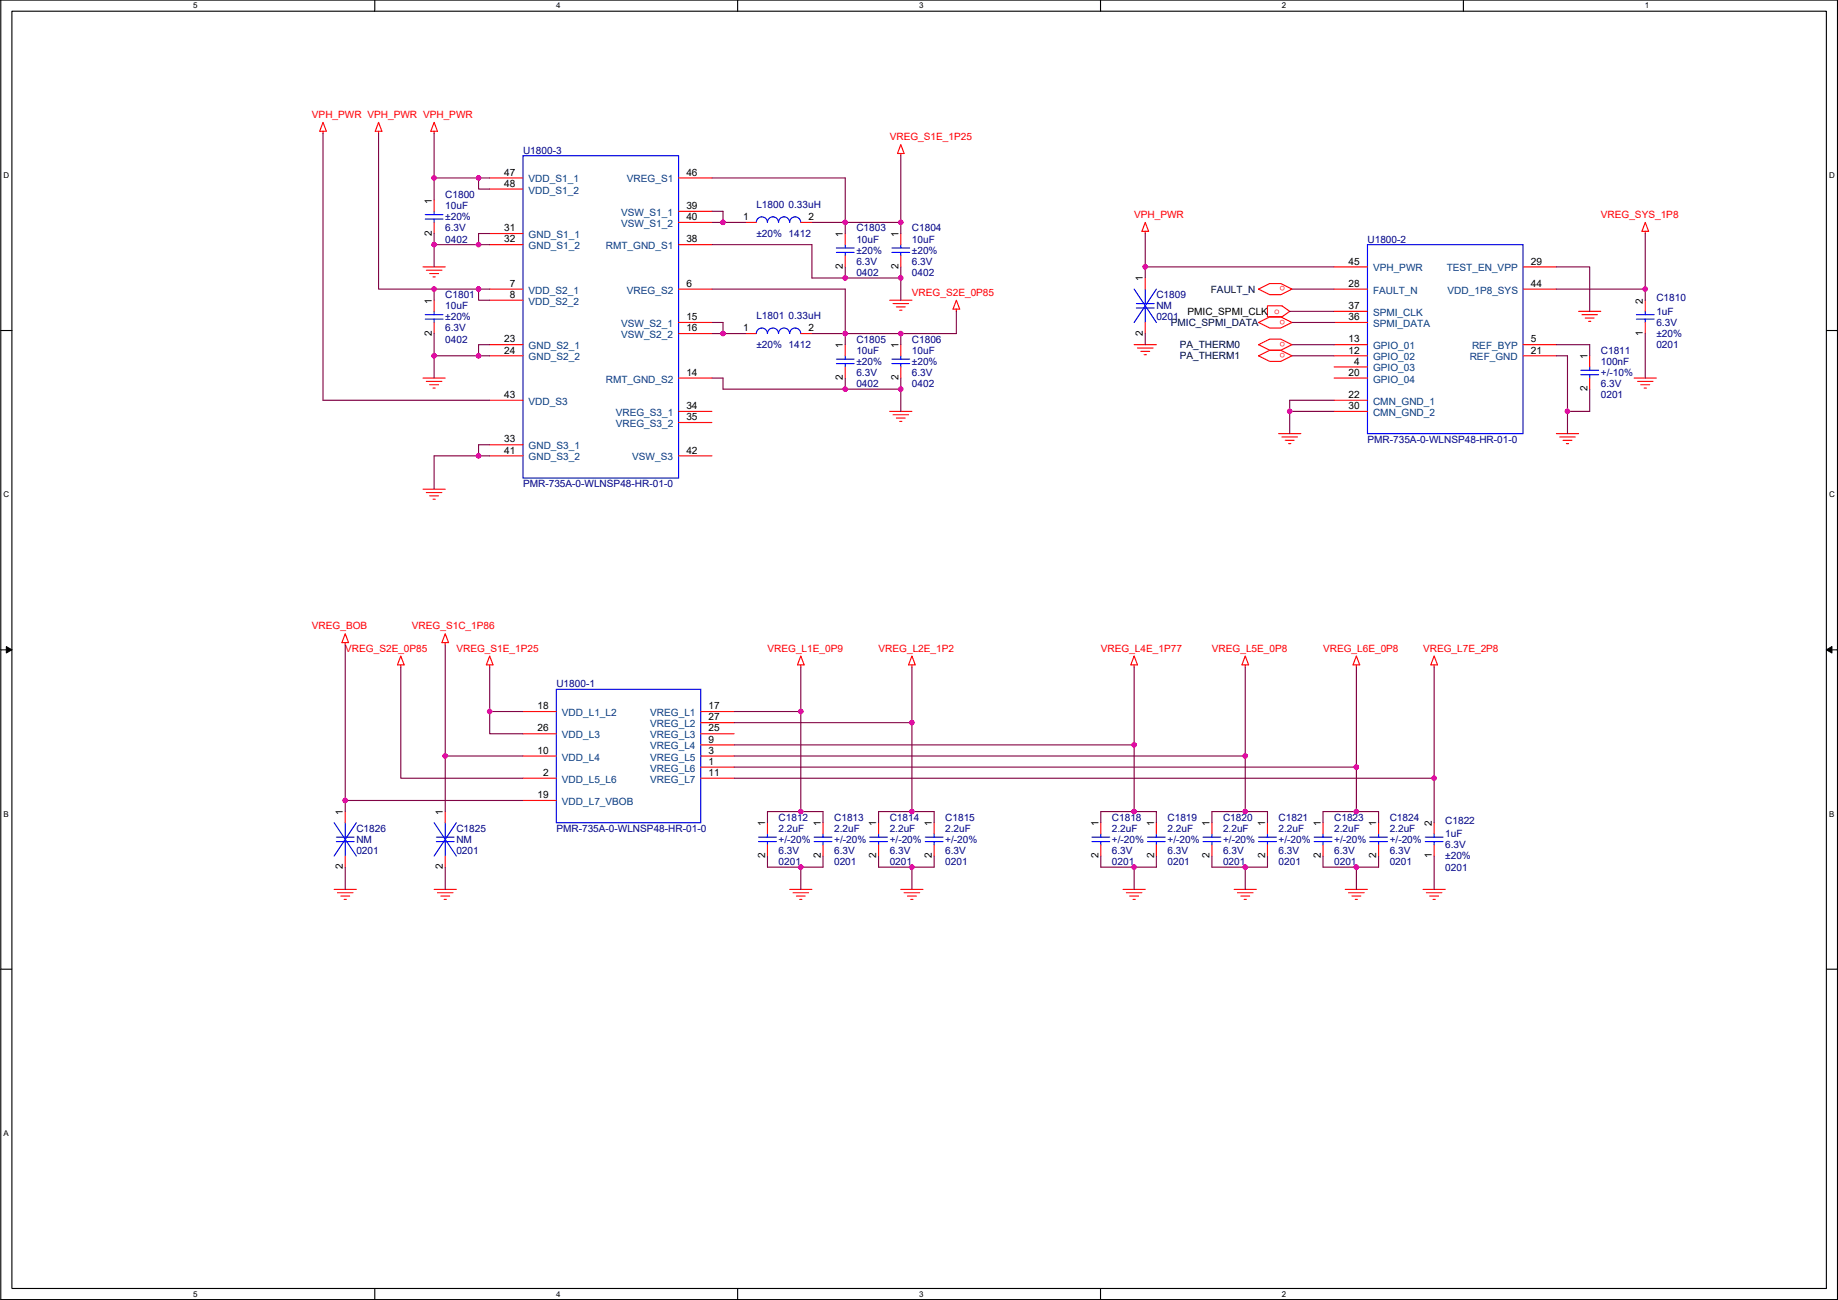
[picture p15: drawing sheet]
<svg xmlns="http://www.w3.org/2000/svg" width="420mm" height="297mm" viewBox="0 0 420 297" stroke-linecap="round" stroke-linejoin="round" font-family="sans-serif">
<defs><g id="words">
<g font-size="2.3" fill="#f00">
<text x="71.3" y="27">VPH_PWR VPH_PWR VPH_PWR</text>
<text x="203.4" y="32">VREG_S1E_1P25</text>
<text x="259.3" y="49.8">VPH_PWR</text>
<text x="365.9" y="49.8">VREG_SYS_1P8</text>
<text x="293.8" y="65.4" transform="rotate(180 293.8 65.4)">o</text>
<text x="208.5" y="67.6">VREG_S2E_0P85</text>
<text x="291.3" y="71.7">o</text>
<text x="293.8" y="73" transform="rotate(180 293.8 73)">o</text>
<text x="293.8" y="78.1" transform="rotate(180 293.8 78.1)">o</text>
<text x="293.8" y="80.7" transform="rotate(180 293.8 80.7)">o</text>
<text x="71.3" y="143.8">VREG_BOB</text>
<text x="94.2" y="143.8">VREG_S1C_1P86</text>
<text x="78.9" y="148.9">VREG_S2E_0P85</text>
<text x="104.3" y="148.9">VREG_S1E_1P25</text>
<text x="175.4" y="148.9">VREG_L1E_0P9</text>
<text x="200.8" y="148.9">VREG_L2E_1P2</text>
<text x="251.6" y="148.9">VREG_L4E_1P77</text>
<text x="277" y="148.9">VREG_L5E_0P8</text>
<text x="302.4" y="148.9">VREG_L6E_0P8</text>
<text x="325.3" y="148.9">VREG_L7E_2P8</text>
</g>
<g font-size="2.3" fill="#000080">
<text x="119.6" y="35.1">U1800-3</text>
<text x="101.8" y="45.3">C1800</text>
<text x="101.8" y="47.8">10uF</text>
<text x="172.9" y="47.5">L1800</text>
<text x="180.3" y="47.5">0.33uH</text>
<text x="101.8" y="52.9">6.3V</text>
<text x="101.8" y="50.3">±20%</text>
<text x="195.8" y="52.9">C1803</text>
<text x="208.5" y="52.9">C1804</text>
<text x="101.8" y="55.4">0402</text>
<text x="172.9" y="54.1">±20% 1412</text>
<text x="195.8" y="55.4">10uF</text>
<text x="195.8" y="58">±20%</text>
<text x="208.5" y="55.4">10uF</text>
<text x="208.5" y="58">±20%</text>
<text x="312.6" y="55.4">U1800-2</text>
<text x="195.8" y="63">0402</text>
<text x="195.8" y="60.5">6.3V</text>
<text x="208.5" y="63">0402</text>
<text x="208.5" y="60.5">6.3V</text>
<text x="101.8" y="68.1">C1801</text>
<text x="101.8" y="70.7">10uF</text>
<text x="264.3" y="68.1">C1809</text>
<text x="264.3" y="70.7">NM</text>
<text x="378.6" y="68.9">C1810</text>
<text x="378.6" y="71.9">1uF</text>
<text x="101.8" y="75.7">6.3V</text>
<text x="101.8" y="73.2">±20%</text>
<text x="172.9" y="72.9">L1801</text>
<text x="180.3" y="72.9">0.33uH</text>
<text x="264.3" y="73.2">0201</text>
<text x="378.6" y="74.5">6.3V</text>
<text x="378.6" y="77">±20%</text>
<text x="101.8" y="78.3">0402</text>
<text x="172.9" y="79.5">±20% 1412</text>
<text x="195.8" y="78.3">C1805</text>
<text x="195.8" y="80.8">10uF</text>
<text x="195.8" y="83.4">±20%</text>
<text x="208.5" y="78.3">C1806</text>
<text x="208.5" y="80.8">10uF</text>
<text x="208.5" y="83.4">±20%</text>
<text x="365.9" y="80.8">C1811</text>
<text x="365.9" y="83.4">100nF</text>
<text x="378.6" y="79.5">0201</text>
<text x="195.8" y="88.4">0402</text>
<text x="195.8" y="85.9">6.3V</text>
<text x="208.5" y="88.4">0402</text>
<text x="208.5" y="85.9">6.3V</text>
<text x="365.9" y="88.4">6.3V</text>
<text x="365.9" y="85.9">+/-10%</text>
<text x="365.9" y="91">0201</text>
<text x="312.6" y="101.1">PMR-735A-0-WLNSP48-HR-01-0</text>
<text x="119.6" y="111.3">PMR-735A-0-WLNSP48-HR-01-0</text>
<text x="127.2" y="157">U1800-1</text>
<text x="81.5" y="190">C1826</text>
<text x="104.3" y="190">C1825</text>
<text x="127.2" y="190">PMR-735A-0-WLNSP48-HR-01-0</text>
<text x="178" y="187.5">C1812</text>
<text x="178" y="190">2.2uF</text>
<text x="190.7" y="187.5">C1813</text>
<text x="190.7" y="190">2.2uF</text>
<text x="203.4" y="187.5">C1814</text>
<text x="203.4" y="190">2.2uF</text>
<text x="216.1" y="187.5">C1815</text>
<text x="216.1" y="190">2.2uF</text>
<text x="254.2" y="187.5">C1818</text>
<text x="254.2" y="190">2.2uF</text>
<text x="266.9" y="187.5">C1819</text>
<text x="266.9" y="190">2.2uF</text>
<text x="279.6" y="187.5">C1820</text>
<text x="279.6" y="190">2.2uF</text>
<text x="292.3" y="187.5">C1821</text>
<text x="292.3" y="190">2.2uF</text>
<text x="305" y="187.5">C1823</text>
<text x="305" y="190">2.2uF</text>
<text x="317.7" y="187.5">C1824</text>
<text x="317.7" y="190">2.2uF</text>
<text x="330.4" y="188.3">C1822</text>
<text x="330.4" y="191.3">1uF</text>
<text x="81.5" y="192.6">NM</text>
<text x="81.5" y="195.1">0201</text>
<text x="104.3" y="192.6">NM</text>
<text x="104.3" y="195.1">0201</text>
<text x="178" y="197.7">0201</text>
<text x="178" y="195.1">6.3V</text>
<text x="178" y="192.6">+/-20%</text>
<text x="190.7" y="197.7">0201</text>
<text x="190.7" y="195.1">6.3V</text>
<text x="190.7" y="192.6">+/-20%</text>
<text x="203.4" y="197.7">0201</text>
<text x="203.4" y="195.1">6.3V</text>
<text x="203.4" y="192.6">+/-20%</text>
<text x="216.1" y="197.7">0201</text>
<text x="216.1" y="195.1">6.3V</text>
<text x="216.1" y="192.6">+/-20%</text>
<text x="254.2" y="197.7">0201</text>
<text x="254.2" y="195.1">6.3V</text>
<text x="254.2" y="192.6">+/-20%</text>
<text x="266.9" y="197.7">0201</text>
<text x="266.9" y="195.1">6.3V</text>
<text x="266.9" y="192.6">+/-20%</text>
<text x="279.6" y="197.7">0201</text>
<text x="279.6" y="195.1">6.3V</text>
<text x="279.6" y="192.6">+/-20%</text>
<text x="292.3" y="197.7">0201</text>
<text x="292.3" y="195.1">6.3V</text>
<text x="292.3" y="192.6">+/-20%</text>
<text x="305" y="197.7">0201</text>
<text x="305" y="195.1">6.3V</text>
<text x="305" y="192.6">+/-20%</text>
<text x="317.7" y="197.7">0201</text>
<text x="317.7" y="195.1">6.3V</text>
<text x="317.7" y="192.6">+/-20%</text>
<text x="330.4" y="193.8">6.3V</text>
<text x="330.4" y="196.4">±20%</text>
<text x="330.4" y="198.9">0201</text>
</g>
<g font-size="2.3">
<text x="115.2" y="40.1">47</text>
<text x="156.9" y="40.1">46</text>
<text x="98.7" y="46.5" transform="rotate(-90 98.7 46.5)">1</text>
<text x="115.2" y="42.7">48</text>
<text x="156.9" y="47.8">39</text>
<text x="98.7" y="53.9" transform="rotate(-90 98.7 53.9)">2</text>
<text x="115.2" y="52.8">31</text>
<text x="156.9" y="50.3">40</text>
<text x="169.9" y="50.3">1</text>
<text x="184.8" y="50.3">2</text>
<text x="115.2" y="55.4">32</text>
<text x="156.9" y="55.4">38</text>
<text x="192.7" y="54.1" transform="rotate(-90 192.7 54.1)">1</text>
<text x="205.4" y="54.1" transform="rotate(-90 205.4 54.1)">1</text>
<text x="116.5" y="65.5">7</text>
<text x="156.9" y="65.5">6</text>
<text x="192.7" y="61.5" transform="rotate(-90 192.7 61.5)">2</text>
<text x="205.4" y="61.5" transform="rotate(-90 205.4 61.5)">2</text>
<text x="261.3" y="64.3" transform="rotate(-90 261.3 64.3)">1</text>
<text x="308.3" y="60.5">45</text>
<text x="308.3" y="65.5">28</text>
<text x="349.9" y="60.5">29</text>
<text x="349.9" y="65.5">44</text>
<text x="98.7" y="69.4" transform="rotate(-90 98.7 69.4)">1</text>
<text x="116.5" y="68.1">8</text>
<text x="271.5" y="71.9">PMIC_SPMI_CLK</text>
<text x="308.3" y="70.6">37</text>
<text x="375.6" y="69.4" transform="rotate(-90 375.6 69.4)">2</text>
<text x="98.7" y="76.8" transform="rotate(-90 98.7 76.8)">2</text>
<text x="156.9" y="73.2">15</text>
<text x="156.9" y="75.7">16</text>
<text x="169.9" y="75.7">1</text>
<text x="184.8" y="75.7">2</text>
<text x="261.3" y="76.8" transform="rotate(-90 261.3 76.8)">2</text>
<text x="308.3" y="73.2">36</text>
<text x="375.6" y="76.8" transform="rotate(-90 375.6 76.8)">1</text>
<text x="115.2" y="78.2">23</text>
<text x="115.2" y="80.8">24</text>
<text x="192.7" y="79.5" transform="rotate(-90 192.7 79.5)">1</text>
<text x="205.4" y="79.5" transform="rotate(-90 205.4 79.5)">1</text>
<text x="308.3" y="78.2">13</text>
<text x="308.3" y="80.8">12</text>
<text x="309.6" y="83.3">4</text>
<text x="349.9" y="80.8">21</text>
<text x="349.9" y="78.2">5</text>
<text x="362.9" y="82.1" transform="rotate(-90 362.9 82.1)">1</text>
<text x="156.9" y="85.9">14</text>
<text x="192.7" y="86.9" transform="rotate(-90 192.7 86.9)">2</text>
<text x="205.4" y="86.9" transform="rotate(-90 205.4 86.9)">2</text>
<text x="308.3" y="85.9">20</text>
<text x="362.9" y="89.5" transform="rotate(-90 362.9 89.5)">2</text>
<text x="115.2" y="90.9">43</text>
<text x="156.9" y="93.5">34</text>
<text x="308.3" y="90.9">22</text>
<text x="308.3" y="93.5">30</text>
<text x="115.2" y="101.1">33</text>
<text x="156.9" y="96">35</text>
<text x="115.2" y="103.6">41</text>
<text x="156.9" y="103.6">42</text>
<text x="122.9" y="162.1">18</text>
<text x="122.9" y="167.1">26</text>
<text x="162" y="162.1">17</text>
<text x="162" y="164.6">27</text>
<text x="162" y="167.1">25</text>
<text x="122.9" y="172.2">10</text>
<text x="162" y="169.7">9</text>
<text x="162" y="172.2">3</text>
<text x="124.1" y="177.3">2</text>
<text x="162" y="174.8">1</text>
<text x="162" y="177.3">11</text>
<text x="122.9" y="182.4">19</text>
<text x="78.4" y="186.2" transform="rotate(-90 78.4 186.2)">1</text>
<text x="101.2" y="186.2" transform="rotate(-90 101.2 186.2)">1</text>
<text x="174.9" y="188.7" transform="rotate(-90 174.9 188.7)">1</text>
<text x="187.6" y="188.7" transform="rotate(-90 187.6 188.7)">1</text>
<text x="200.3" y="188.7" transform="rotate(-90 200.3 188.7)">1</text>
<text x="213" y="188.7" transform="rotate(-90 213 188.7)">1</text>
<text x="251.1" y="188.7" transform="rotate(-90 251.1 188.7)">1</text>
<text x="263.8" y="188.7" transform="rotate(-90 263.8 188.7)">1</text>
<text x="276.5" y="188.7" transform="rotate(-90 276.5 188.7)">1</text>
<text x="289.2" y="188.7" transform="rotate(-90 289.2 188.7)">1</text>
<text x="301.9" y="188.7" transform="rotate(-90 301.9 188.7)">1</text>
<text x="314.6" y="188.7" transform="rotate(-90 314.6 188.7)">1</text>
<text x="327.3" y="188.7" transform="rotate(-90 327.3 188.7)">2</text>
<text x="174.9" y="196.1" transform="rotate(-90 174.9 196.1)">2</text>
<text x="187.6" y="196.1" transform="rotate(-90 187.6 196.1)">2</text>
<text x="200.3" y="196.1" transform="rotate(-90 200.3 196.1)">2</text>
<text x="213" y="196.1" transform="rotate(-90 213 196.1)">2</text>
<text x="251.1" y="196.1" transform="rotate(-90 251.1 196.1)">2</text>
<text x="263.8" y="196.1" transform="rotate(-90 263.8 196.1)">2</text>
<text x="276.5" y="196.1" transform="rotate(-90 276.5 196.1)">2</text>
<text x="289.2" y="196.1" transform="rotate(-90 289.2 196.1)">2</text>
<text x="301.9" y="196.1" transform="rotate(-90 301.9 196.1)">2</text>
<text x="314.6" y="196.1" transform="rotate(-90 314.6 196.1)">2</text>
<text x="327.3" y="196.1" transform="rotate(-90 327.3 196.1)">1</text>
<text x="78.4" y="198.7" transform="rotate(-90 78.4 198.7)">2</text>
<text x="101.2" y="198.7" transform="rotate(-90 101.2 198.7)">2</text>
</g>
<g font-size="2.3" fill="#004080">
<text x="120.8" y="41.7">VDD_S1_1</text>
<text x="143.3" y="41.7">VREG_S1</text>
<text x="120.8" y="44.2">VDD_S1_2</text>
<text x="142" y="49.3">VSW_S1_1</text>
<text x="142" y="51.9">VSW_S1_2</text>
<text x="120.8" y="54.4">GND_S1_1</text>
<text x="120.8" y="56.9">GND_S1_2</text>
<text x="138.5" y="56.9">RMT_GND_S1</text>
<text x="313.9" y="62">VPH_PWR</text>
<text x="330.7" y="62">TEST_EN_VPP</text>
<text x="120.8" y="67.1">VDD_S2_1</text>
<text x="120.8" y="69.6">VDD_S2_2</text>
<text x="143.3" y="67.1">VREG_S2</text>
<text x="313.9" y="67.1">FAULT_N</text>
<text x="330.9" y="67.1">VDD_1P8_SYS</text>
<text x="142" y="74.7">VSW_S2_1</text>
<text x="142" y="77.3">VSW_S2_2</text>
<text x="313.9" y="72.2">SPMI_CLK</text>
<text x="313.9" y="74.7">SPMI_DATA</text>
<text x="120.8" y="79.8">GND_S2_1</text>
<text x="120.8" y="82.3">GND_S2_2</text>
<text x="313.9" y="79.8">GPIO_01</text>
<text x="313.9" y="82.3">GPIO_02</text>
<text x="336" y="82.3">REF_GND</text>
<text x="336.5" y="79.8">REF_BYP</text>
<text x="138.5" y="87.4">RMT_GND_S2</text>
<text x="313.9" y="84.9">GPIO_03</text>
<text x="313.9" y="87.4">GPIO_04</text>
<text x="120.8" y="92.5">VDD_S3</text>
<text x="140.8" y="95">VREG_S3_1</text>
<text x="313.9" y="92.5">CMN_GND_1</text>
<text x="313.9" y="95">CMN_GND_2</text>
<text x="140.8" y="97.6">VREG_S3_2</text>
<text x="120.8" y="102.7">GND_S3_1</text>
<text x="120.8" y="105.2">GND_S3_2</text>
<text x="144.5" y="105.2">VSW_S3</text>
<text x="128.4" y="163.6">VDD_L1_L2</text>
<text x="148.6" y="163.6">VREG_L1</text>
<text x="148.6" y="166.2">VREG_L2</text>
<text x="128.4" y="168.7">VDD_L3</text>
<text x="128.4" y="173.8">VDD_L4</text>
<text x="148.6" y="168.7">VREG_L3</text>
<text x="148.6" y="171.2">VREG_L4</text>
<text x="148.6" y="173.8">VREG_L5</text>
<text x="128.4" y="178.9">VDD_L5_L6</text>
<text x="148.6" y="176.3">VREG_L6</text>
<text x="148.6" y="178.9">VREG_L7</text>
<text x="128.4" y="183.9">VDD_L7_VBOB</text>
</g>
<g font-size="2.3" fill="#000040">
<text x="276.8" y="66.8">FAULT_N</text>
<text x="267.6" y="74.5">PMIC_SPMI_DATA</text>
<text x="269.7" y="79.5">PA_THERM0</text>
<text x="269.7" y="82.1">PA_THERM1</text>
</g>
<g font-size="1.8">
<text x="44.2" y="1.9">5</text>
<text x="127.1" y="1.9">4</text>
<text x="210.1" y="1.9">3</text>
<text x="293" y="1.9">2</text>
<text x="376" y="1.9">1</text>
<text x=".8" y="40.7">D</text>
<text x="418.1" y="40.7">D</text>
<text x=".8" y="113.6">C</text>
<text x="418.1" y="113.6">C</text>
<text x=".8" y="186.6">B</text>
<text x="418.1" y="186.6">B</text>
<text x=".8" y="259.5">A</text>
<text x="44.2" y="296.3">5</text>
<text x="127.1" y="296.3">4</text>
<text x="210.1" y="296.3">3</text>
<text x="293" y="296.3">2</text>
</g>
</g></defs>
<path d="M.2 0h419.8v296.9h-419.8zM2.7 2.6h414.8v291.8h-414.8z" fill="none" stroke="#000" stroke-width=".25"/>
<g fill="#fff">
<path d="M44.2 .3h1v2h-1z"/>
<path d="M44.2 294.7h1v2h-1z"/>
</g>
<path d="M85.7 0v2.6M85.7 294.4v2.5" fill="none" stroke="#000" stroke-width=".25"/>
<g fill="#fff">
<path d="M127.1 .3h1v2h-1z"/>
<path d="M127.1 294.7h1v2h-1z"/>
</g>
<path d="M168.6 0v2.6M168.6 294.4v2.5" fill="none" stroke="#000" stroke-width=".25"/>
<g fill="#fff">
<path d="M210.1 .3h1v2h-1z"/>
<path d="M210.1 294.7h1v2h-1z"/>
</g>
<path d="M251.6 0v2.6M251.6 294.4v2.5" fill="none" stroke="#000" stroke-width=".25"/>
<g fill="#fff">
<path d="M293 .3h1v2h-1z"/>
<path d="M293 294.7h1v2h-1z"/>
</g>
<path d="M334.5 0v2.6" fill="none" stroke="#000" stroke-width=".25"/>
<g fill="#fff">
<path d="M376 .3h1v2h-1z"/>
<path d="M.8 39h1.3v2.1h-1.3z"/>
<path d="M418.1 39h1.3v2.1h-1.3z"/>
<path d="M.8 112h1.3v2h-1.3z"/>
<path d="M418.1 112h1.3v2h-1.3z"/>
</g>
<path d="M.2 75.5h2.5M417.5 75.5h2.5" fill="none" stroke="#000" stroke-width=".25"/>
<g fill="#fff">
<path d="M.8 185h1.2v2h-1.2z"/>
<path d="M418.1 185h1.2v2h-1.2z"/>
</g>
<path d="M.2 148.5h2.5M417.5 148.5h2.5" fill="none" stroke="#000" stroke-width=".25"/>
<path d="M1.4 147.7l1.3 .8-1.3 .7zM417.5 148.5l1.3-.8v1.5z" fill="#000" stroke="#000" stroke-width=".23"/>
<path d="M.8 257.9h1.2v2h-1.2z" fill="#fff"/>
<path d="M.2 221.4h2.5M417.5 221.4h2.5" fill="none" stroke="#000" stroke-width=".25"/>
<g fill="none" stroke="#f00" stroke-width=".25">
<path d="M73.8 30v.5M73.8 28l.8 2h-1.5zM86.5 30v.5M86.5 28l.8 2h-1.5zM99.2 28l.8 2h-1.5zM99.2 30v.5M205.9 33l.8 2.1h-1.5zM205.9 35.1v.5M99.2 45.7v2.6M99.2 50.8v2.6M111.9 40.7h7.7M111.9 43.2h7.7"/>
<path d="M111.9 53.4h7.7M111.9 55.9h7.7M155.1 40.7h7.6M155.1 48.3h7.6M155.1 50.8h7.6M155.1 55.9h7.6M170.4 50.8h2.5M183.1 50.8h2.5M193.2 53.4v2.5M193.2 58.4v2.6M205.9 53.4v2.5M205.9 58.4v2.6"/>
<path d="M261.8 52.9v.5M261.8 50.8l.8 2.1h-1.6zM376.1 52.9v.5M376.1 50.8l.8 2.1h-1.6zM96.7 61h5.1M97.5 61.7h3.5M98.2 62.5h2.1M99 63.3h.5M99.2 68.6v2.5M99.2 73.7v2.5M111.9 66.1h7.7M111.9 68.6h7.7"/>
<path d="M111.9 78.8h7.7M155.1 66.1h7.6M155.1 73.7h7.6M155.1 76.2h7.6M170.4 76.2h2.5M183.1 76.2h2.5M193.2 78.8v2.5M203.4 68.6h5.1M204.1 69.4h3.6M204.9 70.1h2M205.7 70.9h.5M205.9 78.8v2.5"/>
<path d="M218.6 68.6l.8 2h-1.5zM218.6 70.6v.5M259.3 78.8h5M260 79.5h3.6M261.8 63.5v2.6M261.8 73.7v2.5M287.7 66.1l2.5-1.3h2.6l2.5 1.3-2.5 1.2h-2.6zM287.7 73.7l2.5-1.3h2.6l2.5 1.3-2.5 1.3h-2.6zM287.7 78.8l2.5-1.3h2.6l2.5 1.3-2.5 1.2h-2.6zM289.7 69.9h3.3l1.8 1.2-1.8 1.3h-3.3zM305 61h7.6M305 66.1h7.6"/>
<path d="M305 71.1h7.6M305 73.7h7.6M305 78.8h7.6M348.2 61h7.6M348.2 66.1h7.6M348.2 78.8h7.6M360.9 71.1h5M361.6 71.9h3.6M362.4 72.7h2M363.1 73.4h.6M376.1 73.7v2.5M376.1 68.6v2.5"/>
<path d="M96.7 86.4h5.1M97.5 87.1h3.5M98.2 87.9h2.1M99 88.7h.5M111.9 81.3h7.7M111.9 91.5h7.7M155.1 86.4h7.6M155.1 94h7.6M155.1 96.5h7.6M193.2 83.8v2.6M203.4 94h5.1M204.1 94.8h3.6"/>
<path d="M204.9 95.5h2M205.7 96.3h.5M205.9 83.8v2.6M260.8 80.3h2M261.5 81h.6M287.7 81.3l2.5-1.3h2.6l2.5 1.3-2.5 1.3h-2.6zM292.3 99.1h5.1M293 99.8h3.6M305 81.3h7.6M305 83.8h7.6M305 86.4h7.6M305 91.5h7.6"/>
<path d="M305 94h7.6M348.2 81.3h7.6M355.8 99.1h5.1M356.5 99.8h3.6M363.4 81.3v2.5M363.4 86.4v2.5M373.6 86.4h5M374.3 87.1h3.6M375.1 87.9h2M375.8 88.7h.6M96.7 111.8h5.1M97.5 112.5h3.5"/>
<path d="M98.2 113.3h2.1M99 114.1h.5M111.9 101.6h7.7M111.9 104.2h7.7M155.1 104.2h7.6M293.8 100.6h2M294.6 101.4h.5M357.3 100.6h2M358.1 101.4h.5M78.9 146.8v.5M78.9 144.8l.8 2h-1.5zM91.6 151.9v.5"/>
<path d="M91.6 149.9l.8 2h-1.5zM101.8 146.8v.5M101.8 144.8l.7 2h-1.5zM111.9 149.9l.8 2h-1.5zM111.9 151.9v.5M183.1 149.9l.7 2h-1.5zM183.1 151.9v.5M208.5 149.9l.7 2h-1.5zM208.5 151.9v.5M259.3 149.9l.7 2h-1.5zM259.3 151.9v.5M284.7 149.9l.7 2h-1.5z"/>
<path d="M284.7 151.9v.5M310.1 149.9l.7 2h-1.5zM310.1 151.9v.5M327.8 151.9v.5M327.8 149.9l.8 2h-1.5zM119.6 162.6h7.6M119.6 167.7h7.6M119.6 172.7h7.6M119.6 177.8h7.6M160.2 162.6h7.6M160.2 165.1h7.6M160.2 167.7h7.6"/>
<path d="M160.2 170.2h7.6M160.2 172.7h7.6M160.2 175.3h7.6M160.2 177.8h7.6M78.9 185.4v2.6M78.9 195.6v2.5M101.8 185.4v2.6M101.8 195.6v2.5M119.6 182.9h7.6M175.4 188v2.5M175.4 193.1v2.5M188.1 188v2.5"/>
<path d="M188.1 193.1v2.5M200.8 188v2.5M200.8 193.1v2.5M213.5 188v2.5M213.5 193.1v2.5M251.6 188v2.5M251.6 193.1v2.5M264.3 188v2.5M264.3 193.1v2.5M277 188v2.5M277 193.1v2.5M289.7 188v2.5"/>
<path d="M289.7 193.1v2.5M302.4 188v2.5M302.4 193.1v2.5M315.1 188v2.5M315.1 193.1v2.5M327.8 193.1v2.5M327.8 188v2.5M76.4 203.2h5.1M77.1 204h3.6M77.9 204.7h2M78.7 205.5h.5M99.2 203.2h5.1"/>
<path d="M100 204h3.6M100.8 204.7h2M101.5 205.5h.5M180.5 203.2h5.1M181.3 204h3.5M182 204.7h2.1M182.8 205.5h.5M205.9 203.2h5.1M206.7 204h3.5M207.4 204.7h2.1M208.2 205.5h.5M256.7 203.2h5.1"/>
<path d="M257.5 204h3.5M258.2 204.7h2.1M259 205.5h.5M282.1 203.2h5.1M282.9 204h3.5M283.6 204.7h2.1M284.4 205.5h.5M307.5 203.2h5.1M308.3 204h3.5M309 204.7h2.1M309.8 205.5h.5M325.3 203.2h5.1"/>
<path d="M326.1 204h3.5M326.8 204.7h2.1M327.6 205.5h.5"/>
</g>
<g fill="none" stroke="#00f" stroke-width=".25">
<path d="M119.6 35.6h35.5v73.6h-35.5zM97.2 49h4.1M97.2 50.1h4.1M99.2 48.3v.7M99.2 50.1v.7M175.4 50.8a1.26 1.26 0 0 0-1.2-1.2 1.26 1.26 0 0 0-1.3 1.2M180.5 50.8a1.27 1.27 0 0 0-1.3-1.2 1.27 1.27 0 0 0-1.2 1.2 1.26 1.26 0 0 0-1.3-1.2 1.26 1.26 0 0 0-1.3 1.2M183 50.8a1.26 1.26 0 0 0-1.2-1.2 1.26 1.26 0 0 0-1.3 1.2M191.2 56.7h4.1M191.2 57.7h4.1M193.2 55.9v.8M193.2 57.7v.7"/>
<path d="M203.9 56.7h4.1M203.9 57.7h4.1M205.9 55.9v.8M205.9 57.7v.7M312.6 55.9h35.6v43.2h-35.6zM97.2 71.9h4.1M97.2 72.9h4.1M99.2 71.1v.8M99.2 72.9v.8M175.4 76.2a1.26 1.26 0 0 0-1.2-1.2 1.26 1.26 0 0 0-1.3 1.2M180.5 76.2a1.27 1.27 0 0 0-1.3-1.2 1.27 1.27 0 0 0-1.2 1.2 1.26 1.26 0 0 0-1.3-1.2 1.26 1.26 0 0 0-1.3 1.2M183 76.2a1.26 1.26 0 0 0-1.2-1.2 1.26 1.26 0 0 0-1.3 1.2"/>
<path d="M259.3 66.1l5 7.6M259.8 69.4h4M259.8 70.4h4M261.8 66.1v3.3M261.8 70.4v3.3M264.3 66.1l-5 7.6M374.1 72.9h4M374.1 71.9h4M376.1 72.9v.8M376.1 71.1v.8M191.2 82.1h4.1M191.2 83.1h4.1"/>
<path d="M193.2 81.3v.8M193.2 83.1v.7M203.9 82.1h4.1M203.9 83.1h4.1M205.9 81.3v.8M205.9 83.1v.7M361.4 84.6h4M361.4 85.6h4M363.4 83.8v.8M363.4 85.6v.8M127.2 157.5h33v30.5h-33zM76.4 188l5.1 7.6"/>
<path d="M76.9 191.3h4.1M76.9 192.3h4.1M78.9 188v3.3M78.9 192.3v3.3M81.5 188l-5.1 7.6M99.2 188l5.1 7.6M99.7 191.3h4.1M99.7 192.3h4.1M101.8 188v3.3M101.8 192.3v3.3M104.3 188l-5.1 7.6M173.4 191.3h4.1"/>
<path d="M173.4 192.3h4.1M175.4 190.5v.8M175.4 192.3v.8M186.1 191.3h4.1M186.1 192.3h4.1M188.1 190.5v.8M188.1 192.3v.8M198.8 191.3h4.1M198.8 192.3h4.1M200.8 190.5v.8M200.8 192.3v.8M211.5 191.3h4.1"/>
<path d="M211.5 192.3h4.1M213.5 190.5v.8M213.5 192.3v.8M249.6 191.3h4.1M249.6 192.3h4.1M251.6 190.5v.8M251.6 192.3v.8M262.3 191.3h4.1M262.3 192.3h4.1M264.3 190.5v.8M264.3 192.3v.8M275 191.3h4.1"/>
<path d="M275 192.3h4.1M277 190.5v.8M277 192.3v.8M287.7 191.3h4.1M287.7 192.3h4.1M289.7 190.5v.8M289.7 192.3v.8M300.4 191.3h4.1M300.4 192.3h4.1M302.4 190.5v.8M302.4 192.3v.8M313.1 191.3h4.1"/>
<path d="M313.1 192.3h4.1M315.1 190.5v.8M315.1 192.3v.8M325.8 192.3h4.1M325.8 191.3h4.1M327.8 192.3v.8M327.8 190.5v.8"/>
</g>
<g fill="none" stroke="#800040" stroke-width=".25">
<path d="M73.8 30.5v61h38.1M86.5 30.5v35.6h12.7M99.2 30.5v10.2M205.9 35.6v15.2M99.2 40.7h10.2M99.2 55.9h10.2M99.2 53.4v2.5M99.2 40.7v5M99.2 55.9v5.1M109.4 40.7v2.5h2.5M109.4 40.7h2.5M109.4 55.9h2.5"/>
<path d="M111.9 53.4h-2.5v2.5M162.7 55.9h22.9v7.6h7.6M162.7 50.8h2.6M162.7 48.3h2.6v2.5M162.7 40.7h30.5v10.1M165.3 50.8h5.1M185.6 50.8h7.6M193.2 50.8v2.6M193.2 50.8h12.7M205.9 50.8v2.6M261.8 53.4v7.6M376.1 53.4v15.2"/>
<path d="M99.2 66.1h10.2M99.2 76.2v5.1M99.2 66.1v2.5M109.4 66.1v2.5h2.5M109.4 66.1h2.5M111.9 78.8h-2.5v2.5M162.7 76.2h2.6M162.7 73.7h2.6v2.5M162.7 66.1h30.5v10.1M165.3 76.2h5.1M185.6 76.2h7.6M193.2 61v2.5"/>
<path d="M193.2 76.2v2.6M193.2 63.5h12.7M193.2 76.2h12.7M205.9 61v2.5M205.9 76.2v2.6M205.9 63.5v5.1M218.6 71.1v5.1h-12.7M261.8 76.2v2.6M261.8 61v2.5M261.8 61h43.2M294.8 71.1h10.2M295.3 73.7h9.7"/>
<path d="M295.3 78.8h9.7M295.3 66.1h9.7M355.8 61h7.6v10.1M355.8 78.8h7.6v2.5M355.8 66.1h20.3M376.1 76.2v10.2M99.2 81.3h10.2M99.2 81.3v5.1M109.4 81.3h2.5M162.7 86.4h2.6v2.5h27.9M193.2 86.4v2.5M193.2 88.9h12.7"/>
<path d="M205.9 86.4v2.5M205.9 88.9v5.1M294.8 94h10.2M294.8 94v5.1M295.3 81.3h9.7M305 91.5h-10.2v2.5M355.8 81.3h2.5v12.7M358.3 94v5.1M363.4 88.9v5.1h-5.1M109.4 104.2h-10.2v7.6M109.4 104.2h2.5M111.9 101.6h-2.5v2.6"/>
<path d="M78.9 147.3v35.6h40.7M91.6 152.4v25.4h28M101.8 147.3v25.4h17.8M111.9 152.4v10.2h7.7M183.1 152.4v10.2M208.5 152.4v12.7M259.3 152.4v17.8M284.7 152.4v20.3M310.1 152.4v22.9M327.8 152.4v25.4M101.8 172.7v12.7M111.9 162.6v5.1h7.7"/>
<path d="M167.8 177.8h160M167.8 175.3h142.3M167.8 170.2h91.5M167.8 172.7h116.9M167.8 162.6h15.3M167.8 165.1h40.7M183.1 162.6v22.8M208.5 165.1v20.3M259.3 170.2v15.2M284.7 172.7v12.7M310.1 175.3v10.1M327.8 177.8v10.2"/>
<path d="M78.9 198.1v5.1M78.9 182.9v2.5M101.8 198.1v5.1M175.4 195.6v2.5h7.7M183.1 185.4h5v2.6M183.1 185.4h-7.7v2.6M183.1 198.1v5.1M188.1 195.6v2.5h-5M200.8 195.6v2.5h7.7M208.5 185.4h5v2.6M208.5 185.4h-7.7v2.6M208.5 198.1v5.1"/>
<path d="M213.5 195.6v2.5h-5M251.6 195.6v2.5h7.7M259.3 185.4h5v2.6M259.3 185.4h-7.7v2.6M259.3 198.1v5.1M264.3 195.6v2.5h-5M277 195.6v2.5h7.7M284.7 185.4h5v2.6M284.7 185.4h-7.7v2.6M284.7 198.1v5.1M289.7 195.6v2.5h-5M302.4 195.6v2.5h7.7"/>
<path d="M310.1 185.4h5v2.6M310.1 185.4h-7.7v2.6M310.1 198.1v5.1M315.1 195.6v2.5h-5M327.8 195.6v7.6"/>
</g>
<g fill="#f0f" stroke="#f0f" stroke-width=".25">
<circle cx="109.4" cy="40.6" r=".5"/>
<circle cx="99.2" cy="40.6" r=".5"/>
<circle cx="109.4" cy="55.9" r=".5"/>
<circle cx="99.2" cy="55.9" r=".5"/>
<circle cx="109.4" cy="66" r=".5"/>
<circle cx="99.2" cy="66" r=".5"/>
<circle cx="109.4" cy="81.3" r=".5"/>
<circle cx="99.2" cy="81.3" r=".5"/>
<circle cx="109.4" cy="104.1" r=".5"/>
<circle cx="165.3" cy="50.8" r=".5"/>
<circle cx="193.2" cy="50.8" r=".5"/>
<circle cx="193.2" cy="63.5" r=".5"/>
<circle cx="165.3" cy="76.2" r=".5"/>
<circle cx="193.2" cy="76.2" r=".5"/>
<circle cx="193.2" cy="88.9" r=".5"/>
<circle cx="205.9" cy="63.5" r=".5"/>
<circle cx="205.9" cy="88.9" r=".5"/>
<circle cx="205.9" cy="50.8" r=".5"/>
<circle cx="205.9" cy="76.2" r=".5"/>
<circle cx="294.8" cy="94" r=".5"/>
<circle cx="261.8" cy="61" r=".5"/>
<circle cx="376.1" cy="66" r=".5"/>
<circle cx="358.3" cy="94" r=".5"/>
<circle cx="183" cy="198.1" r=".5"/>
<circle cx="208.4" cy="198.1" r=".5"/>
<circle cx="259.2" cy="198.1" r=".5"/>
<circle cx="284.6" cy="198.1" r=".5"/>
<circle cx="183" cy="185.4" r=".5"/>
<circle cx="183" cy="162.6" r=".5"/>
<circle cx="208.4" cy="165.1" r=".5"/>
<circle cx="208.4" cy="185.4" r=".5"/>
<circle cx="259.2" cy="170.2" r=".5"/>
<circle cx="259.2" cy="185.4" r=".5"/>
<circle cx="284.6" cy="172.7" r=".5"/>
<circle cx="284.6" cy="185.4" r=".5"/>
<circle cx="310" cy="198.1" r=".5"/>
<circle cx="310" cy="175.3" r=".5"/>
<circle cx="310" cy="185.4" r=".5"/>
<circle cx="327.8" cy="177.8" r=".5"/>
<circle cx="111.9" cy="162.6" r=".5"/>
<circle cx="101.8" cy="172.7" r=".5"/>
<circle cx="78.9" cy="182.9" r=".5"/>
</g>
<use href="#words"/>
</svg>
